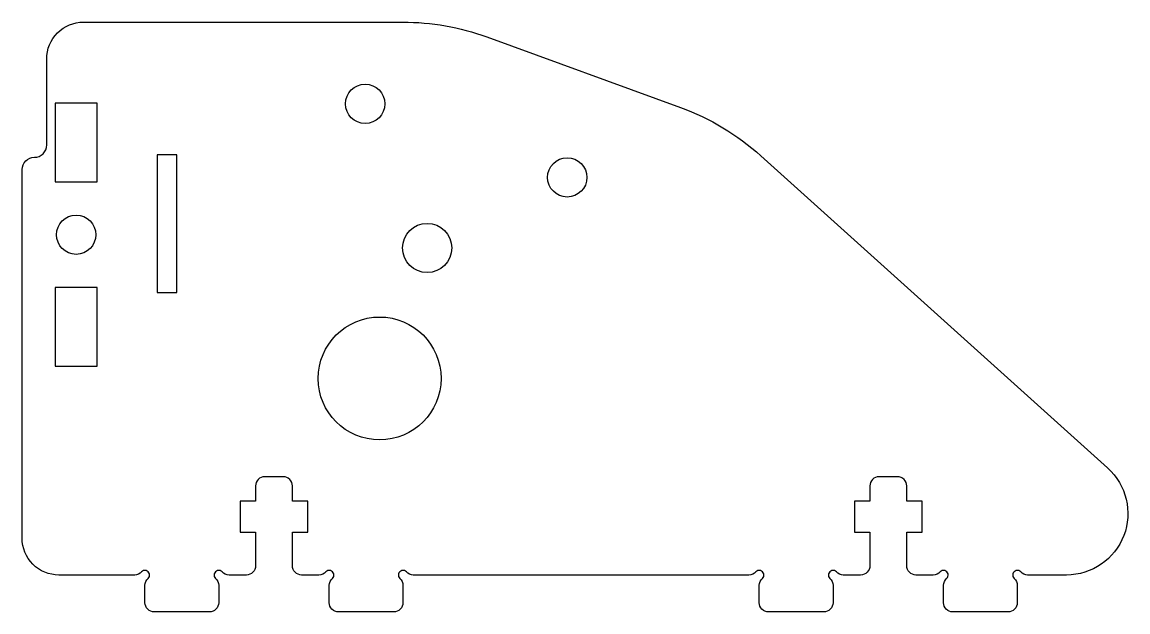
# Model space of a CAD drawing. Header units: millimetres. Extents: x -6 to 84, y -3 to 45.
import ezdxf

# ---------------------------------------------------------------- set-up
doc = ezdxf.new("R2010")
doc.units = ezdxf.units.MM
doc.layers.get('0').update_dxf_attribs({"linetype": 'CONTINUOUS'})

msp = doc.modelspace()

# ---------------------------------------------------------------- linework, layer by layer
msp.add_lwpolyline([(-4, 42, -0.414214), (-1, 45), (24.979, 45, -0.087489), (31.82, 43.794), (47.583, 38.056, -0.096289), (54.125, 34.126), (82.346, 8.716, -0.687281), (79, 0), (75.839, 0, -0.213422), (75.28, 0.25, 1.05728), (74.75, -0.28, -0.213422), (75, -0.839), (75, -2.25, -0.414214), (74.25, -3), (69.75, -3, -0.414214), (69, -2.25), (69, -0.839, -0.213422), (69.25, -0.28, 1.05728), (68.72, 0.25, -0.213422), (68.161, 0), (66.75, 0, -0.414214), (66, 0.75), (66, 3.5), (67.25, 3.5), (67.25, 6), (66, 6), (66, 7.25, 0.414214), (65.25, 8), (63.75, 8, 0.414214), (63, 7.25), (63, 6), (61.75, 6), (61.75, 3.5), (63, 3.5), (63, 0.75, -0.414214), (62.25, 0), (60.839, 0, -0.213422), (60.28, 0.25, 1.05728), (59.75, -0.28, -0.213422), (60, -0.839), (60, -2.25, -0.414214), (59.25, -3), (54.75, -3, -0.414214), (54, -2.25), (54, -0.839, -0.213422), (54.25, -0.28, 1.05728), (53.72, 0.25, -0.213422), (53.161, 0), (25.839, 0, -0.213422), (25.28, 0.25, 1.05728), (24.75, -0.28, -0.213422), (25, -0.839), (25, -2.25, -0.414214), (24.25, -3), (19.75, -3, -0.414214), (19, -2.25), (19, -0.839, -0.213422), (19.25, -0.28, 1.05728), (18.72, 0.25, -0.213422), (18.161, 0), (16.75, 0, -0.414214), (16, 0.75), (16, 3.5), (17.25, 3.5), (17.25, 6), (16, 6), (16, 7.25, 0.414214), (15.25, 8), (13.75, 8, 0.414214), (13, 7.25), (13, 6), (11.75, 6), (11.75, 3.5), (13, 3.5), (13, 0.75, -0.414214), (12.25, 0), (10.839, 0, -0.213422), (10.28, 0.25, 1.05728), (9.75, -0.28, -0.213422), (10, -0.839), (10, -2.25, -0.414214), (9.25, -3), (4.75, -3, -0.414214), (4, -2.25), (4, -0.839, -0.213422), (4.25, -0.28, 1.05728), (3.72, 0.25, -0.213422), (3.161, 0), (-3, 0, -0.414214), (-6, 3), (-6, 33, -0.414214), (-5, 34, 0.414214), (-4, 35)], format="xyb", close=True)
for points in [[(-3.3, 38.4), (-3.3, 32), (0.1, 32), (0.1, 38.4)], [(5, 34.2), (5, 23), (6.6, 23), (6.6, 34.2)], [(-3.3, 23.4), (-3.3, 17), (0.1, 17), (0.1, 23.4)]]:
    msp.add_lwpolyline(points, close=True)
for centre, radius in [((21.923, 38.35), 1.6), ((38.368, 32.365), 1.6), ((-1.6, 27.7), 1.6), ((26.965, 26.619), 2), ((23.1, 16), 5)]:
    msp.add_circle(centre, radius)

doc.saveas('drawing.dxf')
